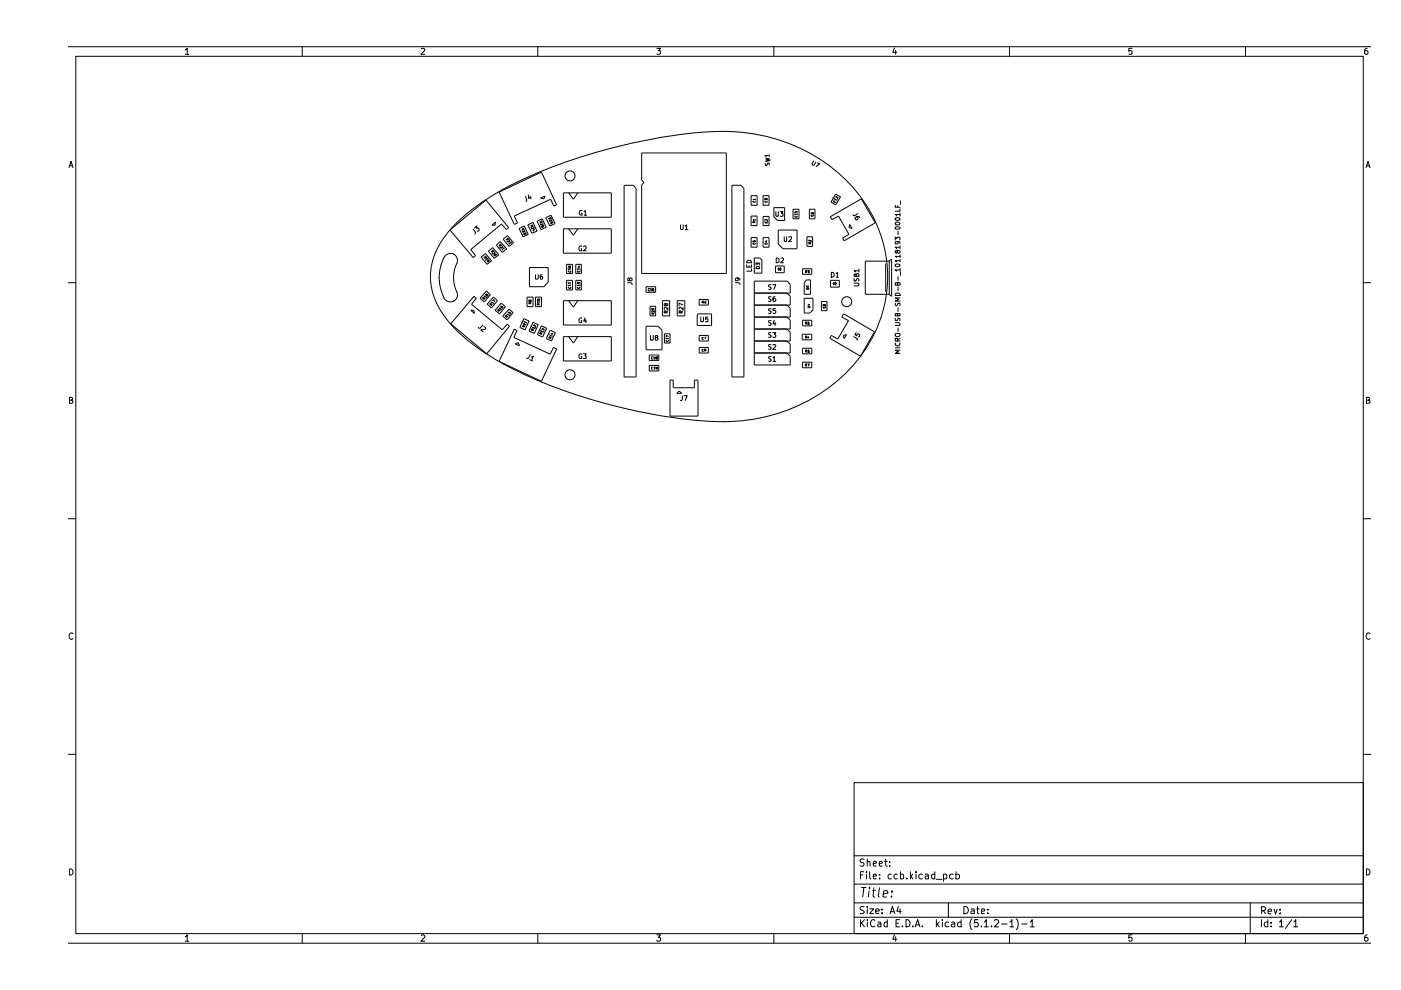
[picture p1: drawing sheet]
<svg xmlns="http://www.w3.org/2000/svg" width="297mm" height="210mm" viewBox="0 0 297 210" stroke-linecap="round" stroke-linejoin="round" font-family="sans-serif">
<g fill="none" stroke="#000" stroke-width=".21">
<path d="M14.4 9.9h276.3M16.1 11.9h272.9v186.1h-272.9zM39.3 10.6l.4-.4v1.3M39.3 11.5h.7M64.1 9.9v2M89.3 10.3l.5-.1 .3 .4-.9 .9h.9M114 9.9v2M139.3 10.2h.7l-.4 .6h.4v.6h-.7M164.1 9.9v2M189.6 10.2l-.3 .9h.8M189.9 10.7v.8M214 9.9v2"/>
<path d="M240 10.2h-.7v.6h.7v.6h-.7M264.1 9.9v2M289.9 10.2l-.4 .1-.1 .2v.9a.42 .42 0 0 0 .6-.1 .42 .42 0 0 0-.1-.5h-.4l-.2 .2M14.6 35.6l.5-1.4 .4 1.4M14.7 35.1h.7M132.3 39.3h2l.6 .7v39.9h-2.6zM136 32.4h18v25.6h-18v-18.8l.6-.5-.6-.5zM155.2 39.3h1.9l.6 .7v39.9h-2.5zM162.2 34.6v.4l.2 .1 .3-.2 .1-.3h.2l.1 .5M162.2 33.5l.9 .2-.6 .2 .6 .2-.9 .1M163.1 33h-.9l.3 .2M163.1 32.7v.5"/>
<path d="M172.6 34.1l-.4 .6v.2l.4 .1 .4-.7M173.3 34.5l.5 .3-.8 .5M289.6 35.6l.5-1.4 .4 1.4M289.7 35.1h.7M14.4 59.9h1.7M95.4 48.8l7.6-6.4 4.9 5.9-.6 .4-1-1.2-6.5 5.4 1 1.3-.5 .4zM96.2 53.8a1.7 1.7 0 0 0-2.3 1.4 9.3 9.3 0 0 0 .5 8.4 1.45 1.45 0 0 0 1.8 .2M96.2 53.8a1.69 1.69 0 0 1 .4 2.6 7.6 7.6 0 0 0 .4 6 1.38 1.38 0 0 1-.8 1.4M96.2 53.8h.1M96.7 47.3a55 55 0 0 1 18.8-11.3 114.9 114.9 0 0 1 37.8-8.1 35.9 35.9 0 0 1 30.3 15.5 27.9 27.9 0 0 1-4.8 36.2 37.8 37.8 0 0 1-29.1 9.7 114.2 114.2 0 0 1-42.9-12.1 36.2 36.2 0 0 1-13-10.8 13.4 13.4 0 0 1 .9-16.7zM100.3 48.6l.5 .7-.1 .3M100.6 48.3l.5-.4v.5l.3-.1 .2 .3v.3l-.4 .1"/>
<path d="M102 54.5l.9-.7 1.3 1.5-.9 .7zM102.8 54.5l.1 .2 .3-.1-.2-.3-.4 .4M102.8 54.6v.3M102.9 55l.2 .2M103.2 54.8h.2l-.4 .4M103.2 55.4l.4 .1 .1-.2-.1-.2-.2 .1 .2 .2M103.5 53.3l1-.8 1.2 1.5-.9 .8zM104.3 47.8l.8-.7-.1 .7zM104.3 53.2l.1 .2 .3-.1-.2-.3-.4 .4M104.3 53.3v.3M104.8 53.5l.1 .1-.1 .2-.4-.1 .2 .3M104.8 54h.5l-.2 .2h-.3z"/>
<path d="M105.2 52l.9-.8 1.3 1.5-.9 .8zM105.8 40.7l9-4.2 3.2 6.9-.6 .3-.7-1.5-7.7 3.6 .7 1.4-.7 .4zM105.9 51.9l.1 .2h.3l-.2-.3-.3 .3M106 52l-.1 .4M106.4 52.9l.1 .1M106.5 52.2l.1 .2-.1 .1h-.5l.3 .2M106.6 52.6h.3l-.4 .4M106.7 50.7l.9-.7 1.3 1.5-1 .7zM107.5 50.7l.1 .1 .2-.1-.2-.2-.3 .3M107.6 50.8l-.1 .2M107.9 50.8l.2 .4h-.5l.1 .2M108.2 51.3l.2 .2h-.5l.2 .3"/>
<path d="M110.1 48.4l1.1-.5 .8 1.8-1.1 .5zM110.8 48.6l.1 .1h.2l-.1-.3-.4 .2M110.9 48.6l-.2 .3M111.2 48.9l.1 .2h-.5l.1 .2M111.4 41.7l.3 .5v.4l-.2 .1M111.4 49.2l.1 .4-.2-.1 .1 .2h-.3l-.1-.2M111.9 47.7l1.1-.5 .9 1.8-1.1 .4zM112 41.3l.1 .8 .5-.3M112.3 56.7h3.9v3.1l-.9 1h-3zM112.3 41.6l.3 .6M112.7 47.8l.2 .2v-.3l-.4 .2M112.7 48l-.1 .1"/>
<path d="M113.1 48.1l.1 .2-.1 .2-.5-.2 .2 .3M113.3 48.9l-.3 .1M113.4 48.6l-.3 .1v.3M113.5 58.3l.1 .9h.3l.2-.2v-.7M113.9 46.9l1.1-.5 .8 1.8-1.1 .5zM114.6 47l.1 .2h.2l-.1-.3-.4 .2M114.6 42l1-.4-.3 .6zM114.7 47.1l-.2 .3M114.8 48l.1 .2 .3-.1-.2-.2 .3-.1v.2M115 58.3l-.5 .1v.7h.5v-.4l-.3-.1-.2 .2M115 47.4l.1 .2-.5-.1 .2 .3M115.7 46.1l1.1-.5 .9 1.8-1.1 .5z"/>
<path d="M116.5 46.3l.1 .1h.3l-.1-.3-.5 .3M116.5 46.4l-.1 .2M116.9 46.6l.1 .3-.5-.1 .1 .2M116.9 47.1l.1 .3-.2 .1v-.3h.5M119.5 40.9h10.1v5.2h-10.1zM119.5 48.5h10.1v5.2h-10.1zM120.1 59.4h1.3v2.1h-1.3zM120.1 56h1.3v2h-1.3zM120.5 56.5l.5-.1v.3h-.4zM120.6 40.9l1 1.3 .9-1.3M120.6 48.5l1 1.4 .9-1.4M120.6 57.4l-.1 .1 .2 .2h.2l.1-.3"/>
<path d="M121 57h-.5l.2 .2M121 60h-.5l.2 .2M121 56.9v.3M121 59.9v.3M122.1 59.4h1.2v2.1h-1.2zM122.1 56h1.2v2h-1.2zM122.5 57.4v.3l.5-.2-.1-.1M122.6 56.4h.4M122.8 56.4v.3l-.3-.1M123 57h-.5l.1 .2M123 56.9v.3M123.3 52.2h-.2l-.3 .2v.5l.1 .3h.4v-.5h-.1"/>
<path d="M123.4 44.6h-.4l-.2 .3v.5l.4 .2h.2v-.4h-.1M123.8 52.3l.1-.1h.2l.2 .1v.4l-.6 .5h.6M123.9 44.9l.2-.3v1M123.9 45.6h.5M133.1 59.9h.7l.2 .2v.3M133.5 59.2l.2-.3 .3 .2-.1 .4h-.3l-.3-.6-.2 .2v.3l.3 .1 .1-.1M144.3 47.7v.7l.1 .3h.3l.2-.3v-.7M145.3 47.9l.2-.2v1M145.3 48.7h.6M155.9 59.9h.7l.3 .2v.3M156.4 58.9l.1 .3-.1 .3h-.4l-.1-.4a.62 .62 0 0 1 1 .1v.2M158.3 56.1v.5h1v-.5"/>
<path d="M158.3 55.5l.3-.3h.5l.2 .3v.2h-1zM158.8 56.3v.3M159.2 45.8h1.3v2h-1.3zM159.2 41.5h1.3v2h-1.3zM159.2 50.4h1.3v2h-1.3zM159.3 57v.5h-1M159.6 51v.3l.3 .1v-.4h.2v.4M159.7 51.5v.3h.3l.1-.3M159.7 42.6v.3h.3l.1-.3M159.9 47.2v-.3l-.3 .1v.2h.5M159.9 54.7h1.2l.4 .4v2.8h-1.6zM160.1 46.6h-.5l.2 .2"/>
<path d="M160.1 42.3h-.5l.2 .2M160.1 46.9l-.2 .2M160.1 42.1v.4M160.1 46.4v.4M160.3 56.7l.2-.2h.4l.2 .4h-.8zM160.3 56.3v-.5l.3 .2v-.2h.4v.5M161.8 45.9h1.3v1.9h-1.3zM161.8 41.5h1.3v2h-1.3zM161.8 50.4h1.3v2h-1.3zM162.2 42.5v-.4l.2 .2v-.2h.3v.4M162.2 46.9v.2l.1 .2h.3l.1-.4M162.2 42.6v.3h.4l.1-.3"/>
<path d="M162.2 51.5v.3h.4l.1-.3M162.3 51.1h.4M162.5 51v.4l-.3-.2M162.7 46.5v.3l-.3-.3-.2 .1v.2M164.1 44h2.3v2.7h-1.6l-.7-.7zM164.4 56.4h1.9v1.4h-1.9zM164.5 44.9v.9l.2 .1 .3-.1v-.9M164.6 54.7l.6 .2v.6l-.4 .2h-.2zM164.8 57.1h.3M165 48.8h4v3.9h-3l-1-1zM165.1 57.1l.4-.4v.7zM165.1 56.7v.7"/>
<path d="M165.4 44.9h.6l-.3 .3 .3 .1v.5h-.6M165.5 57.1h.3M165.6 54.8h.5v.3l-.6 .6h.6M166.3 50.2v.9l.1 .1 .4-.1v-.9M167.2 50.3h.6v.3l-.6 .6h.6M168.1 44.4h1.3v2h-1.3zM168.5 44.8v.3h.3v-.3h.2v.3M168.6 45.8a.26 .26 0 0 0 .1 .2 .26 .26 0 0 0 .3 0v-.2M169 45.4h-.5l.2 .2M169 45.3v.3M170.2 57h1.9v1.2h-1.9zM170.8 57.6h.3v-.2h-.3v.5"/>
<path d="M171 57.6l.1 .3M171 59.4h.9v3h-1.4v-2.5zM171.1 50.2h1.2v2h-1.2zM171.6 57.6l-.2 .1-.1-.3h.3v.4l-.3 .1M171.6 44.4h1.2v2h-1.2zM171.7 51.7v-.3h-.1l-.1 .3h.5M172 50.9v.3l-.4-.3h-.1v.3M172 45.5l.1 .3 .4-.1-.1-.2M172 45.1l.1 .2h.3l.1-.1-.3-.1v.2M172 51.4l-.3 .1M176 46l6.6-3.8 3 5-6.6 3.9-.4-.6 1.4-.8-2.2-3.9-1.4 .8zM176.1 59.4h1.9v1.5h-1.9z"/>
<path d="M176.3 57.7l.6 .3v.5l-.4 .3h-.2zM176.8 59.8v.7M176.9 42.5l-.2 .1 .2 .3h.3v-.2M177.1 42.4l-.1-.2 .4 .3M177.2 41.1l1 .6-1 1.7-1-.6zM177.3 58l.2-.3v1.1M177.3 58.8h.5M177.5 42.3l-.1 .2M177.7 41.9l-.1 .2-.1-.3-.3-.1v.3M180.2 47.6l.5 .8-.7-.1zM181.1 59v.5l.2 .1 .2-.1 .3-.5a.36 .36 0 0 1 .2 .6M181.5 58.3l.3-.3 .3 .3v.3h-1v-.4h.4v.4"/>
<path d="M181.6 46l.2 .1 .1 .3-.4 .3-.2-.5 .4-.3h.4l.2 .2M181.8 45.3l-.5 .4-.5-.1M182.1 57.4h-1l.2 .3M182.1 57.1v.6M183.5 55.4h5v7h-5zM187.8 55.9v6M188.5 55.4l.5-.5v7.9l-.5-.4M189.8 56.1a.63 .63 0 0 1 1 .2 .54 .54 0 0 1-.5 .3 .54 .54 0 0 1-.5-.5zM189.8 50.9v-.6l.3 .2 .2-.2h.4v.6M189.8 48.2l.8-.1 .2 .3-.2 .2h-.6l-.2-.1zM189.8 47.2l.6-.1 .4 .3-.2 .3h-.6zM189.8 46.3a.63 .63 0 0 1 1 .2 .54 .54 0 0 1-.5 .3 .54 .54 0 0 1-.5-.5z"/>
<path d="M189.8 43.5v.4h1M190.2 53.3l.2-.2 .4 .2v.2l-.4 .2-.3-.6-.3 .1v.4l.3 .1 .1-.2M190.2 51.2l.2 .1v.3l-.5 .1v-.5h.7l.2 .4M190.3 43.6v.3M190.4 49v.8M190.4 58.7v.7M190.8 57.2h-1l.3 .3M190.8 55.3h-1l.3 .2M190.8 54.4h-1l.3 .2M190.8 52.4h-1l.3 .3M190.8 45.5h-1l.3 .3M190.8 44.3v.5h-1"/>
<path d="M190.8 45.2v.6M190.8 52.2v.5M190.8 54v.6M190.8 55v.5M190.8 56.9v.6M190.9 42.6v.7M190.9 57.7v.7M289 59.9h1.7M96.2 63.8h.1M99.8 65.8h.7l.1 .7zM100.5 62.8l.5 .4-1 1.3 6.5 5.4 1-1.2 .5 .5-4.8 5.8-7.6-6.3zM102.3 68.9l-.5 .7-.4-.2"/>
<path d="M102.6 63.4v-.3l-.1-.1-.2 .2 .4 .3M102.6 69.3l.3 .1v.4l-1 .1 .5 .5M102.6 63.3h.3M102.7 62.9v-.1l.5 .2M103.1 61.7l.9 .8-1.3 1.5-.9-.8zM103.2 62.4l.3 .2-.1 .2-.2-.1v-.3h-.2l.1 .2 .1-.1M103.2 62.9l-.2 .3M104.1 64.6l.1-.2-.2-.1-.2 .2 .5 .3M104.2 64.6h.2M104.3 64.2v-.1l.4 .2M104.4 63.8l.3-.3 .2 .6M104.6 63l.9 .8-1.3 1.5-.9-.8z"/>
<path d="M104.8 64.2l-.3 .3M105.7 65.9l.2-.2-.1-.1-.3 .1 .4 .4M105.8 65.8h.3M105.9 65.5v-.2l.4 .3M106.2 64.3l1 .7-1.3 1.5-.9-.7zM106.3 64.8l-.1 .3 .3 .2 .1-.2-.2-.1v.2M106.4 65.5l-.2 .2M107.4 67.2l.1-.3-.2-.1-.2 .2 .5 .4M107.5 67.1h.2M107.6 66.8v-.2l.4 .2M107.9 65.5l.9 .8-1.3 1.5-.9-.7zM108 66.1l-.2 .2 .2 .1 .1-.1 .2 .1-.2 .2"/>
<path d="M108.1 66.8l-.3 .2M109 69.8l.6 .3-.6 1.4 7.7 3.6 .6-1.4 .7 .3-3.2 6.9-9-4.3zM109.2 72.9l.7-.3 .2 .7zM111 69.3l.1-.3h-.2l-.1 .2 .4 .2M111.1 67.6l1.1 .5-.9 1.8-1.1-.5zM111.1 68.9l-.1-.3 .4 .3M111.3 68.4l-.1-.2 .5 .3M111.4 69.1l-.4 .1M111.5 68.7l-.1 .3M111.7 68.3l-.1 .2M111.7 63h1.3v2h-1.3zM112.3 76.3l.6 .2"/>
<path d="M112.4 64.4v-.3h-.2l-.1 .3h.5M112.4 63.7l.2-.1v.3l-.1 .1-.2-.4-.2 .1 .1 .3 .2-.2M112.4 75.2l-.3 .7-.2 .1-.2-.1M112.6 64.1l-.2 .2M112.7 75.7l.4-.2-.4 1M112.9 70.1l.1-.3-.2-.1-.2 .3 .5 .1M113 69.6l-.1-.2 .5 .2M113 68.3l1.1 .5-.8 1.9-1.1-.5zM113.2 69.9l-.2 .1M113.5 69.5l-.2 .2M113.5 63h1.3v2h-1.3zM113.7 69l-.2 .4-.2-.5-.2 .2"/>
<path d="M113.9 63.5l.3-.1 .2 .1-.1 .2h-.3zM114.2 64.6v-.2l-.3 .1v.1h.5M114.4 64.1h-.5h.2M114.4 64.4l-.2 .2M114.4 63.9v.2M114.7 70.8l.1-.2-.2-.1-.2 .2 .5 .2M114.8 70.4l-.1-.3 .5 .3M114.8 69.1l1.1 .5-.9 1.9-1.1-.5zM114.8 69.9l.2-.3 .1 .2 .2-.1v.4M115 70.7h-.2M115.3 70.2l-.2 .3M116.6 71.8l.1-.3-.3-.1v.2l.4 .2"/>
<path d="M116.7 70l1.1 .5-.9 1.8-1.1-.5zM116.7 71.2l-.1-.1 .4 .1M116.8 70.7l.2 .2 .2-.2M117 71.6l-.4 .1M117 70.7h.3M117.1 71.2l-.1 .2M119.5 63.8h10.1v5.1h-10.1zM119.5 71.4h10.1v5.1h-10.1zM120.6 63.8l1 1.3 .9-1.3M120.6 71.4l1 1.3 .9-1.3M120.6 60.8a.26 .26 0 0 0 .1 .3 .26 .26 0 0 0 .3 0v-.3M121 60.5h-.5l.2 .2"/>
<path d="M121 60.3v.4M122.5 60.8v.3a.26 .26 0 0 0 .3 0 .26 .26 0 0 0 .1-.3M122.5 60.2v-.3l.1 .2v-.2h.3v.3M123 60.5h-.5l.1 .2M123 60.3v.4M123.3 67.5l-.2-.1-.3 .2v.6l.1 .2h.4v-.4h-.1M123.3 75.1l-.2-.1-.3 .3v.5l.1 .2h.4v-.4h-.1M123.7 75h.6l-.3 .4 .3 .1v.4h-.6M124 67.4l-.2 .7h.6M124.2 67.7v.7M137 60.8h2v1.2h-2zM137 69.2h2.5l.9 .8v4.2h-3.4z"/>
<path d="M137.7 75.3h2v1.2h-2zM137.7 77.5h2v1.2h-2zM137.7 61.3h-.3v.3h.3M137.8 64.9h1.2v2.1h-1.2zM137.9 61.3l.1-.1v.5M137.9 61.7h.3M137.9 71.1l.1 1h.4l.1-1M138.4 75.7h-.3v.4h.3M138.4 77.9h-.3v.4h.3M138.4 65.4l.1 .3h-.3v-.3h.3l.2 .3M138.5 66.6v-.2l-.3-.1v.3h.5M138.6 75.8l.1-.2v.6"/>
<path d="M138.6 77.9h.1v.4M138.6 61.2l-.2 .1v.3l.2 .1-.1-.4-.1 .1M138.6 76.2h.3M138.6 78.3h.3M138.7 65.8v.4l-.3-.4-.2 .1v.3M138.7 66.3l-.2 .2M139.1 71.5h-.2v-.3h.5l.1 .2-.6 .3v.4h.4l.2-.3-.2-.3M139.1 75.9v-.2l.2-.1 .1 .1-.3 .2v.3l.3-.1-.2-.2M139.4 78l-.3 .1v-.2h.3l-.1 .4h-.2M140.4 63.8h1.6v3.2h-1.6zM140.9 70.8h1.2v1.9h-1.2zM141.2 64.6l.1-.2h.2l.1 .3-.3 .1-.2-.4-.3 .1 .1 .3 .3-.2"/>
<path d="M141.3 66.3l-.1-.4h-.3l-.1 .4h.8M141.3 72.1v.3h.3l.2-.1-.1-.2M141.6 65.2v.5l-.4-.5h-.4l.1 .4M141.6 65.9l-.3 .3M141.8 71.8h-.5l.1 .1M141.8 71.3l-.5-.1v.3M141.8 71.7v.2M143.6 63.8h1.6v3.2h-1.6zM144.4 66.3v-.3l-.4-.1v.4h.8M144.8 65.2v.5l-.5-.5h-.3v.4M144.8 64.6l-.8-.3v.6M144.8 65.9l-.4 .3"/>
<path d="M147.8 66.7l.2-.2h2.9v2.5h-3.1zM148.2 63.5h2v1.2h-2zM148.2 73.7h2v1.1h-2zM148.2 71.1h2v1.2h-2zM148.6 67.2v1h.1l.5-.1v-.9M148.9 64.1l.3-.1-.3-.1v.4M149 64.1l.2 .2M149.2 74h-.3v.5h.3M149.2 71.5h-.3v.4h.3M149.4 63.9h.2l-.1 .2h.1v.2h-.2M149.4 71.5h.2l-.1 .4M149.6 74.2l-.2 .1v-.3h.2v.4l-.2 .1"/>
<path d="M150.1 67.2h-.5v.5l.1-.1 .4 .1v.5h-.5M159.9 62.1h7.6v-1.8l-.6-.7h-7v17.8h7.6v-1.9l-.6-.7M163.5 60.4l-.5 .1v.2l.5 .3v.3h-.5M163.5 62.9l-.5 .1v.2l.5 .3v.3h-.5M163.5 65.4l-.5 .1 .1 .4 .4 .1v.4h-.5M163.5 68l-.5 .1 .1 .3 .4 .2v.3h-.5M163.5 73.1l-.5 .1v.2l.5 .3v.3h-.5M163.5 70.5l-.5 .1v.3l.5 .2v.4h-.5M163.5 75.6l-.5 .1v.2l.5 .3v.3h-.5M163.8 60.4h.7l-.4 1M163.8 70.5h.7l-.3 .4a.34 .34 0 0 1 .3 .3 .34 .34 0 0 1-.3 .3h-.4M163.9 73.2l.4-.1 .2 .2-.7 .8h.7"/>
<path d="M163.9 75.9l.3-.3v1M163.9 76.6h.6M164.2 67.9l-.3 .8h.6M164.3 62.9h-.2l-.2 .3v.6a.35 .35 0 0 0 .5 0 .35 .35 0 0 0 0-.5 .35 .35 0 0 0-.5 0v.2M164.3 68.3v.7M164.4 65.4h-.5v.5l.3-.1 .3 .2-.1 .4h-.5M166.9 62.1l.6 .7v1.9h-7.6M166.9 64.7l.6 .7v1.8h-7.6M166.9 67.2l.6 .7v1.9h-7.6M166.9 69.8l.6 .6v1.9h-7.6M166.9 72.3l.6 .7v1.8h-7.6M170.1 70.9h2v1.2h-2z"/>
<path d="M170.2 67.9h1.9v1.2h-1.9zM170.2 73.8h1.9v1.2h-1.9zM170.2 76.8h1.9v1.2h-1.9zM170.5 63.2h1.9v2.5l-.7 .7h-1.2zM170.8 71.5h.3v-.3h-.3v.6M170.8 77.4h.3v-.2h-.3v.5M170.8 74.5h.3v-.3h-.3v.5M170.8 68.5h.3v-.2h-.3v.5M170.9 71.5l.2 .3M171 77.4l.1 .3M171 74.5l.1 .2M171 68.5l.1 .3"/>
<path d="M171.1 61h.3l.1 .3h-.4zM171.2 77.2h.4l-.2 .5M171.2 65l.5 .1-.1 .1h-.4M171.4 71.2l-.2 .4h.4M171.4 64.6h.3M171.5 61l-.2 .3M171.5 60.7h-.5l.1 .1M171.5 60.6v.2M171.5 71.4v.4M171.6 74.2l-.3 .1v.4h.3l-.1-.3-.2 .1M171.6 68.3h-.3v.2h.2l.1 .3-.3-.1M171.6 64.5v.2l-.4-.1"/>
<path d="M174.1 63.9h1.2v2h-1.2zM174.5 65l.1 .3h.3l.1-.1-.1-.2M174.7 64.6h.3l-.2 .2-.1-.2h-.2v.2l.2-.1M176.5 60.1h.3M176.8 60.1l.4-.3v.7zM177.2 60.1h.2M178.8 71.1l.7-.1-.5 .8zM178.9 66.5l6.5 3.9-3 5.1-6.5-3.8 .4-.6 1.3 .8 2.3-3.9-1.4-.8zM181 71.4l.8 .4-.1 .3M181.1 60h.7l.3 .2v.3l-.3 .1h-.7M181.5 70.5l-.2 .5 .4 .2-.1-.2 .2-.2 .5 .2-.1 .4-.2 .1M189.8 70.8l.9-.1 .1 .4a.66 .66 0 0 1-1 .1z"/>
<path d="M189.8 68.4h.8l.2 .3-.1 .3h-.9M189.8 67.5l.1 .5 .4-.2 .1-.3h.3v.5M189.8 64.3v.4l.2 .2 .3-.3 .1-.3h.3v.6M189.8 62.3l.3-.2h.5l.2 .3v.3h-1zM189.8 73.7h1M189.9 72.7l-.1 .5 .3 .1h.5l.2-.3-.1-.3M190.3 72.3v-.5h-.5v.5h1M190.3 66.7l.1-.2h.3l.1 .5h-1v-.5h.4l.1 .5M190.3 60.1l.2-.2 .3 .1v.5h-1v-.5l.3-.1 .2 .2v.4M190.4 60.9v.7M190.4 65.3v.7M190.4 69.5v.8"/>
<path d="M190.8 74.3h-1l.7 .3-.7 .3h1M190.8 63.2h-1l.7 .3-.7 .3h1M190.8 71.7l-.5 .4M14.7 84.8h.6v-.5l-.6-.1v1.3h.5l.3-.4-.4-.3M142.1 80.6h.6v1.6h4.5v-1.6h.8v7.6h-5.9zM144 82.9l.5 .5h-1zM144.7 83.9v.8l-.2 .2h-.2M145 83.9h.7l-.4 1M289.7 84.8h.6v-.5l-.6-.1v1.3h.5l.3-.4-.4-.3M14.4 110h1.7M289 110h1.7M15.5 134.4a.57 .57 0 0 0-.8 0 .57 .57 0 0 0 0 .8l.4 .4 .4-.2"/>
<path d="M290.5 134.4a.57 .57 0 0 0-.8 0 .57 .57 0 0 0 0 .8l.4 .4 .4-.2M14.4 159.9h1.7M289 159.9h1.7M181.1 165.9h107.9v32.1h-107.9zM14.4 200h276.3M14.7 184.2a.71 .71 0 0 1 .7 .5 .71 .71 0 0 1-.2 .8h-.5zM39.3 198.6l.4-.4v1.4M39.3 199.6h.7M64.1 198v2M89.3 198.4l.2-.2h.3l.3 .4-.9 1h.9M114 198v2M139.3 198.2h.7l-.4 .5 .4 .2v.5l-.2 .2h-.4l-.1-.2"/>
<path d="M164.1 198v2M181.1 194.5h107.9M181.1 191.4h107.9M181.1 187.5h107.9M181.1 181.4h107.9M182.4 195v1.5M182.4 185.5h.6M182.6 188.2h1.1M182.6 195.7l.7 .8M183.1 184.8h-.7v1.6M183.2 188.2l-.3 2M183.2 192.3l-.6-.1-.2 .3 .2 .5 .5 .1 .1 .4-.2 .2-.6-.1"/>
<path d="M183.2 182.2l-.6-.1-.2 .3 .2 .5h.4l.2 .3-.2 .4h-.6M183.3 195l-.9 .9M183.7 184.8v.2M183.7 185.3v1.1M183.9 195v.2M183.9 192.2v.2M183.9 182.8l.2-.2 .3 .1 .1 .9M183.9 182.1v1.5M183.9 192.7v1M183.9 195.5v1M184.3 188.8l-.2 1.4M184.3 188.2v.2"/>
<path d="M184.4 192.7h.8l-.8 1h.8M184.4 184.8v1.3l.2 .3M184.9 188.8h.8M185.2 185.8l.6-.1-.1-.4h-.4l-.1 .2v.6l.1 .3 .4-.1M185.2 183.1l.6-.1-.1-.4-.5 .1v.7l.1 .2h.4M185.3 188.2l-.2 1.7 .4 .3M185.5 195.2l-.3-.2a.77 .77 0 0 0-.7 .7 .77 .77 0 0 0 .7 .8l.3-.2M185.7 193.2l.7-.1-.1-.3-.4-.1-.2 .3v.5l.2 .2 .4-.1M186.2 195.6h.5l.1 .9M186.4 183.1l.7-.1-.2-.4-.4 .1-.1 .7 .2 .2h.4M186.5 188.2l-.3 1.7 .3 .3M186.5 186.2v.2"/>
<path d="M186.5 185.4v.1M186.8 195.9h-.5l-.2 .3 .2 .3 .5-.1M187 193.5v.2M187 192.8v.2M187.2 189.5l1-.1v-.5l-.6-.1-.2 .1-.1 .3-.1 .9h.8M187.5 182.6h.6M187.8 182.1v1.3l.3 .2M188.1 195.6l-.4-.1-.3 .3 .1 .6h.6M188.1 195v1.5M188.6 183.5v.1M188.6 182.7v.2M188.7 193.7l.5-1.5 .5 1.5"/>
<path d="M188.9 193.3h.7M189 185.4l-.5-.1-.2 .3 .1 .6 .1 .2 .5-.1M189 190v.2M189.1 188.9v.3M189.6 198.2l-.3 .9h.8M189.9 198.6v1M190 195.7h.5M190.2 185.4l-.4-.1-.2 .3v.6l.2 .2 .4-.1M190.5 192.2l-.4 1h1M190.7 195h-.7v1.5h.7M190.8 192.7v1M190.9 185.4l.4-.1 .3 .2v.7l-.3 .2-.4-.1"/>
<path d="M190.9 184.8v1.6M191.3 196.3v.2M192.1 195a.77 .77 0 0 1 .8 .7 .77 .77 0 0 1-.8 .8zM192.3 186.2v.2M193 184.8v1.6M193.1 185.8l.4 .6M193.5 196.3v.2M193.5 185.3l-.5 .6M194 196.5l.5-1.5 .6 1.5M194.2 184.8v.2M194.2 196.1h.7M194.2 185.3v1.1"/>
<path d="M195.6 196.3v.2M195.6 185.4a.52 .52 0 0 0-.8 .2l.2 .7h.6M196.2 185.4l.5-.1 .1 .2v.9M196.8 185.7l-.6 .1v.5h.6M198.2 185.4l-.4-.1-.3 .3 .1 .7h.6M198.2 184.8v1.6M198.5 195v1.5M198.5 186.4h1.2M198.7 195.9l.4 .6M199.1 195.5l-.6 .6M199.8 195v.2M199.8 195.5v1"/>
<path d="M200.1 185.4l.4-.1 .2 .2v.7l-.2 .2-.4-.1M200.1 185.3v1.6M201.1 191.4v3.1M201.2 195.6h-.6l-.2 .7a.52 .52 0 0 0 .8 .1M201.7 195.6h.6l.1 .9M202.1 185.4a.52 .52 0 0 0-.8 .2l.2 .7h.6M202.4 195.9h-.5l-.2 .3 .2 .3 .5-.1M202.7 185.4a.52 .52 0 0 1 .7 .2l-.1 .7h-.6M202.7 184.8v1.6M203.8 195.6h-.6l-.2 .7a.52 .52 0 0 0 .8 .1M203.8 195v1.5M204.4 192.2a.78 .78 0 0 1 .9 .8 .78 .78 0 0 1-.9 .7z"/>
<path d="M205.9 192.8h.6l.1 .9M206.1 194.8a1.74 1.74 0 0 0 0 2.3M206.6 193.1h-.5l-.3 .3 .3 .3 .5-.1M207.1 192.7h.5M207.2 192.2v1.3l.4 .2M207.3 195h-.6l-.1 .7 .1-.1h.5l.2 .3v.4l-.2 .2h-.5l-.1-.2M208.1 193.2l.7-.1-.1-.3h-.6v.8h.6M208.1 196.3v.2M208.7 195.5l.4-.5v1.5M208.7 196.5h.8M209.5 193.5v.2M209.5 192.8v.2"/>
<path d="M210.2 196.3v.2M210.8 195.2l.6-.2 .3 .3v.4l-.9 .8h.9M212.3 195.9h1.2M214 198v2M214.1 195.5l.4-.5v1.5M214.1 196.5h.9M215.5 194.8a1.74 1.74 0 0 1 0 2.3M216.6 195.9h1.1M218.4 195.5l.4-.5v1.5M218.4 196.5h.9M240 198.2h-.7v.7l.2-.2 .5 .2-.1 .6-.4 .1-.2-.2M264.1 198v2"/>
<path d="M265.1 191.4v6.6M267.4 195v1.5M267.5 193.1h.5l.3-.2v-.3l-.1-.3-.7-.1v1.6M267.8 193.1l.5 .7M268.8 195.6h-.6l-.2 .7a.52 .52 0 0 0 .8 .1M268.8 195v1.5M268.8 193.3l.8-.1-.1-.4-.4-.1-.3 .3 .1 .7h.6M269.5 196.3v.2M269.5 195.6v.1M270.1 192.7l.4 1.1 .3-1.1M271.3 195.5l.4-.5v1.5M271.3 196.5h.8"/>
<path d="M271.4 193.6v.2M271.4 192.8v.2M273.9 195l-1.4 1.8M274.3 195.5l.4-.5v1.5M274.3 196.5h.9M289.7 184.2a.71 .71 0 0 1 .7 .5 .71 .71 0 0 1-.2 .8h-.5zM289.9 198.2l-.4 .2a.92 .92 0 0 0 0 1.2h.3l.3-.3v-.3l-.3-.3h-.3l-.2 .3"/>
<circle cx="120.8" cy="37.3" r="1.06"/>
<circle cx="120.8" cy="79.5" r="1.06"/>
<circle cx="179.5" cy="64" r="1.06"/>
</g>
</svg>
